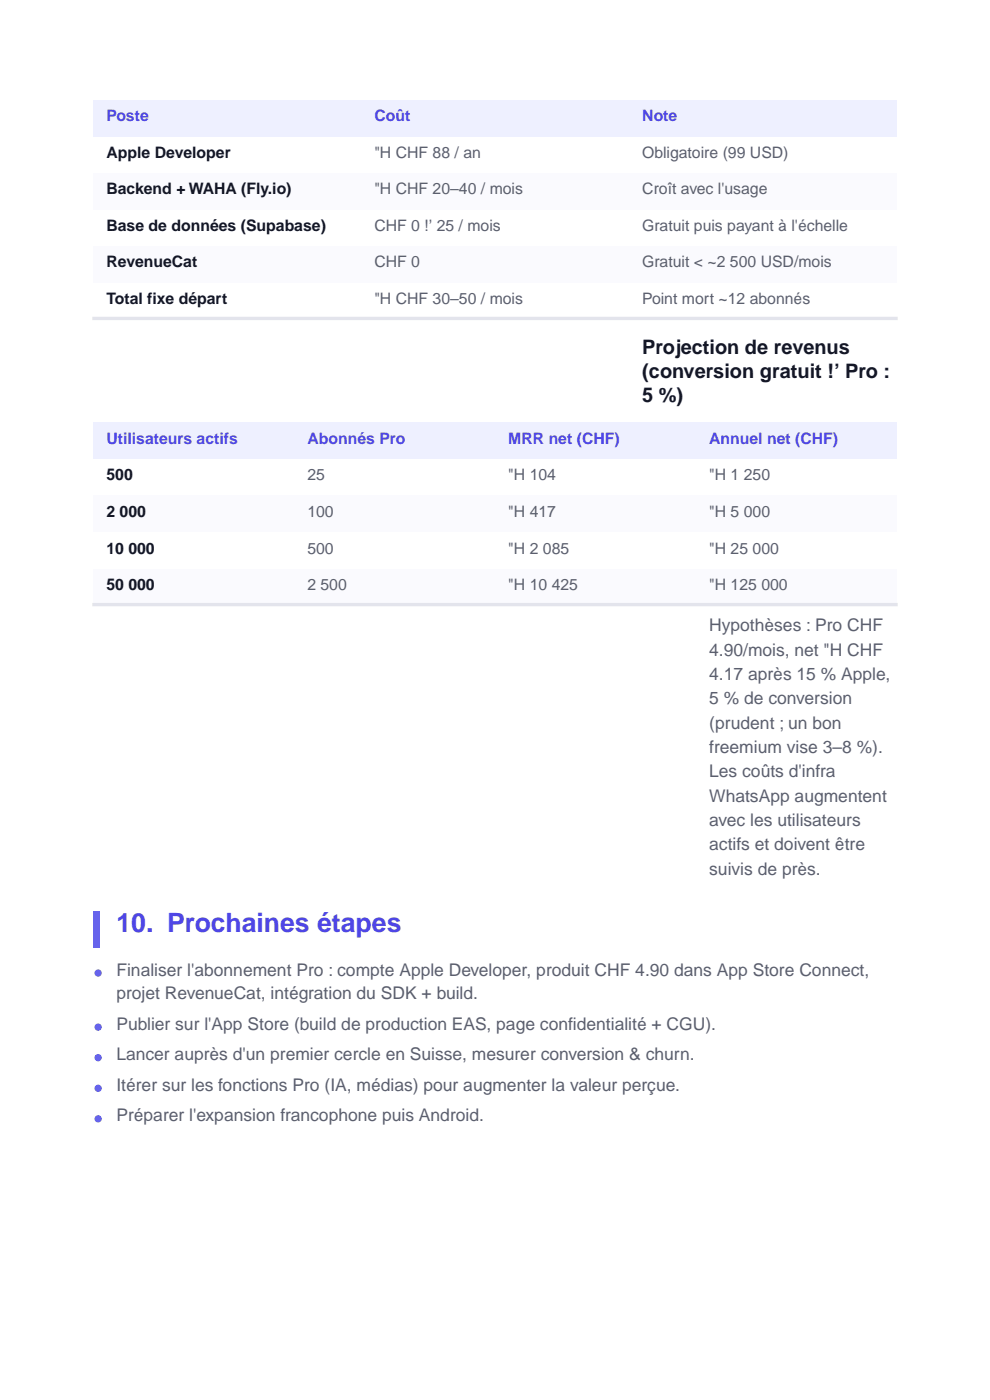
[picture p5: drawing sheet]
<svg xmlns="http://www.w3.org/2000/svg" width="210mm" height="297mm" viewBox="0 0 210 297" stroke-linecap="round" stroke-linejoin="round" font-family="sans-serif">
<defs><g id="words">
<text font-size="5.6" fill="#4f46e5" x="24.7" y="197.6">10. Prochaines étapes</text>
<g font-size="4.2" fill="#141726">
<text x="136.2" y="75.1">Projection de revenus</text>
<text x="136.2" y="80.2">(conversion gratuit !’ Pro :</text>
<text x="136.2" y="85.2">5 %)</text>
</g>
<g font-size="3.7" fill="#5b5f6e">
<text x="150.4" y="133.9">Hypothèses : Pro CHF</text>
<text x="150.4" y="139.1">4.90/mois, net &quot;H CHF</text>
<text x="150.4" y="144.3">4.17 après 15 % Apple,</text>
<text x="150.4" y="149.4">5 % de conversion</text>
<text x="150.4" y="154.6">(prudent ; un bon</text>
<text x="150.4" y="159.7">freemium vise 3–8 %).</text>
<text x="150.4" y="164.9">Les coûts d'infra</text>
<text x="150.4" y="170.1">WhatsApp augmentent</text>
<text x="150.4" y="175.2">avec les utilisateurs</text>
<text x="150.4" y="180.4">actifs et doivent être</text>
<text x="150.4" y="185.6">suivis de près.</text>
<text x="24.7" y="207">Finaliser l'abonnement Pro : compte Apple Developer, produit CHF 4.90 dans App Store Connect,</text>
<text x="24.7" y="212">projet RevenueCat, intégration du SDK + build.</text>
<text x="24.7" y="218.4">Publier sur l'App Store (build de production EAS, page confidentialité + CGU).</text>
<text x="24.7" y="224.9">Lancer auprès d'un premier cercle en Suisse, mesurer conversion &amp; churn.</text>
<text x="24.7" y="231.4">Itérer sur les fonctions Pro (IA, médias) pour augmenter la valeur perçue.</text>
<text x="24.7" y="237.9">Préparer l'expansion francophone puis Android.</text>
</g>
<g font-size="3.4" fill="#4f46e5">
<text x="22.6" y="25.7">Poste</text>
<text x="79.4" y="25.7">Coût</text>
<text x="136.2" y="25.7">Note</text>
<text x="22.6" y="94.2">Utilisateurs actifs</text>
<text x="65.2" y="94.2">Abonnés Pro</text>
<text x="107.8" y="94.2">MRR net (CHF)</text>
<text x="150.4" y="94.2">Annuel net (CHF)</text>
</g>
<g font-size="3.4" fill="#141726">
<text x="22.6" y="33.5">Apple Developer</text>
<text x="22.6" y="41.2">Backend + WAHA (Fly.io)</text>
<text x="22.6" y="49">Base de données (Supabase)</text>
<text x="22.6" y="56.7">RevenueCat</text>
<text x="22.6" y="64.5">Total fixe départ</text>
<text x="22.6" y="101.9">500</text>
<text x="22.6" y="109.7">2 000</text>
<text x="22.6" y="117.4">10 000</text>
<text x="22.6" y="125.2">50 000</text>
</g>
<g font-size="3.4" fill="#5b5f6e">
<text x="79.4" y="33.5">&quot;H CHF 88 / an</text>
<text x="136.2" y="33.5">Obligatoire (99 USD)</text>
<text x="79.4" y="41.2">&quot;H CHF 20–40 / mois</text>
<text x="136.2" y="41.2">Croît avec l'usage</text>
<text x="79.4" y="49">CHF 0 !’ 25 / mois</text>
<text x="136.2" y="49">Gratuit puis payant à l'échelle</text>
<text x="79.4" y="56.7">CHF 0</text>
<text x="136.2" y="56.7">Gratuit &lt; ~2 500 USD/mois</text>
<text x="79.4" y="64.5">&quot;H CHF 30–50 / mois</text>
<text x="136.2" y="64.5">Point mort ~12 abonnés</text>
<text x="65.2" y="101.9">25</text>
<text x="107.8" y="101.9">&quot;H 104</text>
<text x="150.4" y="101.9">&quot;H 1 250</text>
<text x="65.2" y="109.7">100</text>
<text x="107.8" y="109.7">&quot;H 417</text>
<text x="150.4" y="109.7">&quot;H 5 000</text>
<text x="65.2" y="117.4">500</text>
<text x="107.8" y="117.4">&quot;H 2 085</text>
<text x="150.4" y="117.4">&quot;H 25 000</text>
<text x="65.2" y="125.2">2 500</text>
<text x="107.8" y="125.2">&quot;H 10 425</text>
<text x="150.4" y="125.2">&quot;H 125 000</text>
</g>
</g></defs>
<path d="M19.8 21.2h170.4v7.7h-170.4z" fill="#eef0ff"/>
<g fill="#fafafe">
<path d="M19.8 36.7h170.4v7.7h-170.4z"/>
<path d="M19.8 52.2h170.4v7.8h-170.4z"/>
</g>
<path d="M19.8 67.4h170.4v.3h-170.4z" fill="none" stroke="#e3e4ec" stroke-width=".35"/>
<path d="M19.8 89.6h170.4v7.8h-170.4z" fill="#eef0ff"/>
<g fill="#fafafe">
<path d="M19.8 105.2h170.4v7.7h-170.4z"/>
<path d="M19.8 120.7h170.4v7.7h-170.4z"/>
</g>
<path d="M19.8 128.1h170.4v.3h-170.4z" fill="none" stroke="#e3e4ec" stroke-width=".35"/>
<g fill="#6366f1">
<path d="M19.8 193.2h1.4v7.8h-1.4z"/>
<circle cx="20.8" cy="206.4" r=".78"/>
<circle cx="20.8" cy="217.9" r=".78"/>
<circle cx="20.8" cy="224.4" r=".78"/>
<circle cx="20.8" cy="230.9" r=".78"/>
<circle cx="20.8" cy="237.4" r=".78"/>
</g>
<use href="#words"/>
</svg>
